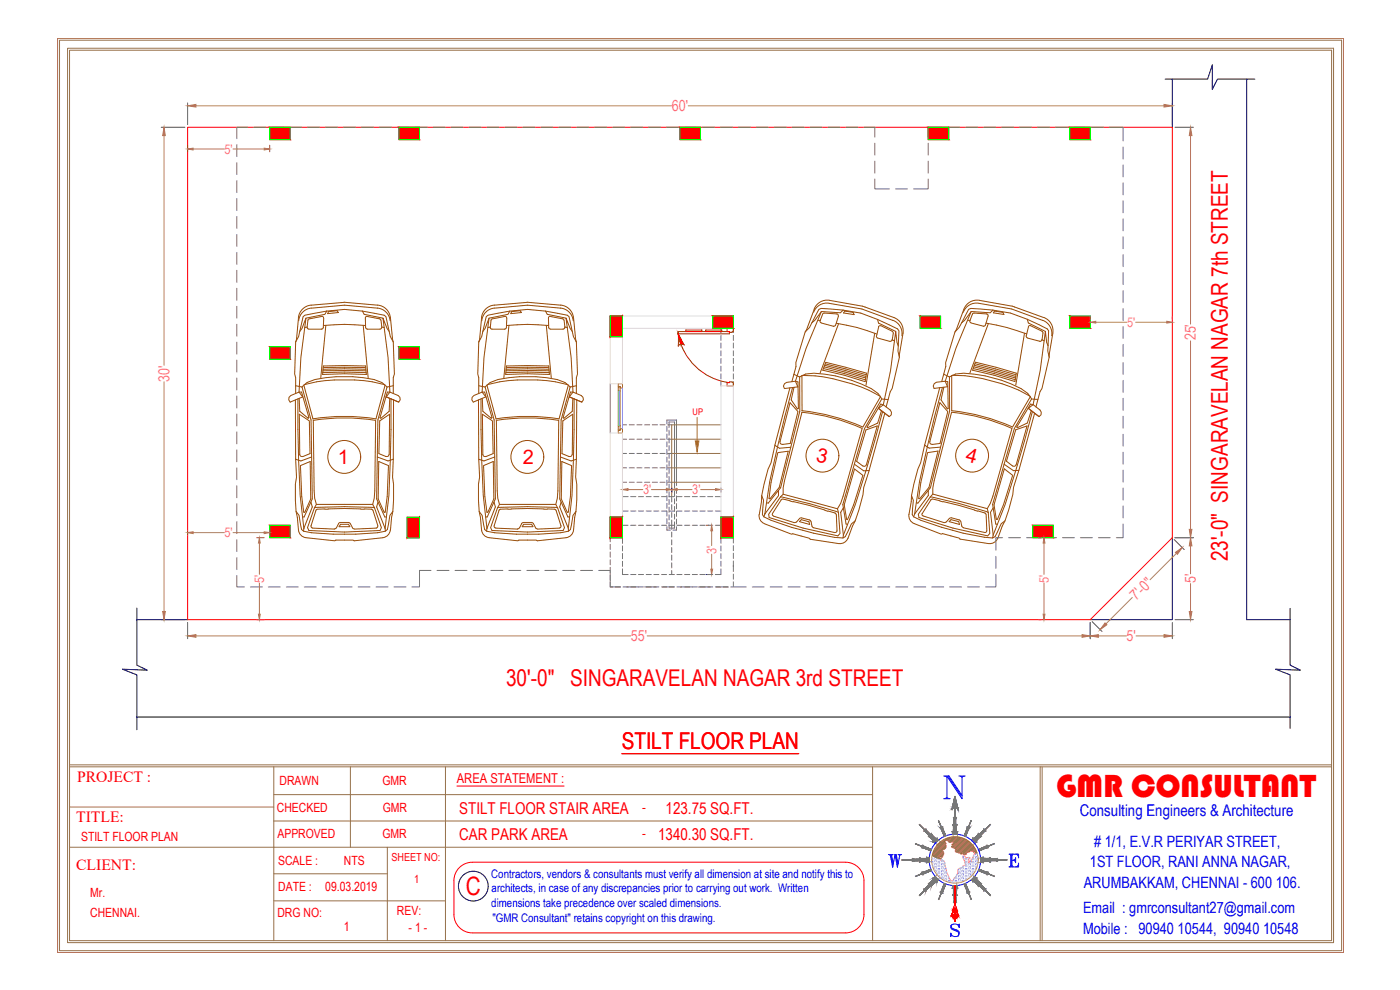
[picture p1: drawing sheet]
<svg xmlns="http://www.w3.org/2000/svg" width="420mm" height="297mm" viewBox="0 0 420 297" stroke-linecap="round" stroke-linejoin="round" font-family="sans-serif">
<defs><g id="words">
<text font-size="9.9" fill="#f00" x="317" y="239.1">GMR CONSULTANT</text>
<text font-size="7.6" fill="#f00" x="139.8" y="268.6">C</text>
<text font-size="7.5" fill="#00f" x="265.6" y="261.4">W</text>
<g font-size="6.9" fill="#f00">
<text x="368.5" y="168.4" transform="rotate(-90 368.5 168.4)">23'-0&quot; SINGARAVELAN NAGAR 7th STREET</text>
<text x="151.9" y="206">30'-0&quot; SINGARAVELAN NAGAR 3rd STREET</text>
<text x="186.6" y="224.7">STILT FLOOR PLAN</text>
</g>
<g font-size="6" fill="#f00">
<text x="101.4" y="139.3">1</text>
<text x="156.9" y="139.3">2</text>
<text x="244.6" y="138.3" transform="rotate(15 244.6 138.3)">3</text>
<text x="289.6" y="138.3" transform="rotate(15 289.6 138.3)">4</text>
</g>
<g font-size="4.9" fill="#f00">
<text x="137.8" y="244.1">STILT FLOOR STAIR AREA</text>
<text x="199.8" y="244.1">123.75 SQ.FT.</text>
<text x="137.8" y="252">CAR PARK AREA</text>
<text x="197.5" y="252">1340.30 SQ.FT.</text>
</g>
<text font-size="4.9" fill="#00f" x="324.1" y="244.9">Consulting Engineers &amp; Architecture</text>
<g font-size="4.7" fill="#f00">
<text x="23.1" y="234.7">PROJECT :</text>
<text x="22.9" y="246.7">TITLE:</text>
<text x="22.9" y="260.9">CLIENT:</text>
</g>
<g font-size="4.7" fill="#00f">
<text x="328.4" y="254.1"># 1/1, E.V.R PERIYAR STREET,</text>
<text x="327.1" y="260.2">1ST FLOOR, RANI ANNA NAGAR,</text>
<text x="325.2" y="266.5">ARUMBAKKAM, CHENNAI - 600 106.</text>
<text x="325" y="274">Email : gmrconsultant27@gmail.com</text>
<text x="325" y="280.2">Mobile : 90940 10544, 90940 10548</text>
</g>
<g font-size="4.6" fill="#f0f">
<text x="201.6" y="33.4">60'</text>
<text x="358.9" y="102.2" transform="rotate(-90 358.9 102.2)">25'</text>
<text x="50.8" y="114.5" transform="rotate(-90 50.8 114.5)">30'</text>
<text x="358.9" y="175" transform="rotate(-90 358.9 175)">5'</text>
<text x="341" y="180.4" transform="rotate(-45 341 180.4)">7'-0&quot;</text>
<text x="189.3" y="192.4">55'</text>
<text x="338.1" y="192.4">5'</text>
</g>
<g font-size="4.1" fill="#f00">
<text x="137.1" y="235">AREA STATEMENT :</text>
<text x="192.7" y="243.5">-</text>
<text x="192.7" y="251.5">-</text>
</g>
<g font-size="4" fill="#f0f">
<text x="67.4" y="46.1">5'</text>
<text x="338.3" y="98.1">5'</text>
<text x="193" y="148.3">3'</text>
<text x="207.8" y="148.3">3'</text>
<text x="67.4" y="161.2">5'</text>
<text x="215" y="166.2" transform="rotate(-90 215 166.2)">3'</text>
<text x="79.2" y="174.8" transform="rotate(-90 79.2 174.8)">5'</text>
<text x="314.7" y="174.8" transform="rotate(-90 314.7 174.8)">5'</text>
</g>
<g font-size="3.8" fill="#f00">
<text x="83.9" y="235.5">DRAWN</text>
<text x="114.8" y="235.5">GMR</text>
<text x="83.1" y="243.7">CHECKED</text>
<text x="114.9" y="243.8">GMR</text>
<text x="83.3" y="251.5">APPROVED</text>
<text x="114.8" y="251.3">GMR</text>
<text x="24.3" y="252.4">STILT FLOOR PLAN</text>
<text x="83.5" y="259.4">SCALE :</text>
<text x="103.2" y="259.5">NTS</text>
<text x="27.1" y="269.2">Mr.</text>
<text x="83.5" y="267.3">DATE :</text>
<text x="97.6" y="267.4">09.03.2019</text>
<text x="27.1" y="275">CHENNAI.</text>
<text x="83.3" y="275">DRG NO:</text>
<text x="119.1" y="274.6">REV:</text>
<text x="103.2" y="279.2">1</text>
<text x="122.6" y="279.5">- 1 -</text>
</g>
<g font-size="3.6" fill="#00f">
<text x="147.4" y="263.4">Contractors, vendors &amp; consultants must verify all dimension at site and notify this to</text>
<text x="147.5" y="267.6">architects, in case of any discrepancies prior to carrying out work. Written</text>
<text x="147.4" y="272.2">dimensions take precedence over scaled dimensions.</text>
<text x="147.8" y="276.5">&quot;GMR Consultant&quot; retains copyright on this drawing.</text>
</g>
<g font-size="3.3" fill="#f00">
<text x="117.5" y="258.3">SHEET NO:</text>
<text x="124.2" y="264.8">1</text>
</g>
<text font-size="2.8" fill="#f00" x="207.9" y="124.6">UP</text>
</g></defs>
<!-- layer: Hat -->
<g fill="none" stroke="#767676" stroke-width=".3">
<path d="M74.3 38.2h-3.2v3.4M76.2 38.2h3.6M81.5 38.2h3.6M86.9 38.2h3.6M92.3 38.2h3.6M97.7 38.2h3.6M103.1 38.2h3.6M108.5 38.2h3.6M113.8 38.2h3.6M119.3 38.2h3.6M124.6 38.2h3.6M130 38.2h3.6"/>
<path d="M135.4 38.2h3.6M140.8 38.2h3.6M146.2 38.2h3.6M151.6 38.2h3.6M156.9 38.2h3.6M162.3 38.2h3.6M167.7 38.2h3.6M173.1 38.2h3.6M178.5 38.2h3.6M183.9 38.2h3.6M189.3 38.2h3.6M194.6 38.2h3.6"/>
<path d="M200 38.2h3.6M205.4 38.2h3.6M210.8 38.2h3.6M216.2 38.2h3.6M221.6 38.2h3.6M227 38.2h3.5M232.4 38.2h3.6M237.7 38.2h3.6M243.1 38.2h3.6M248.5 38.2h3.6M253.9 38.2h3.6M259.3 38.2h3.3v2.9"/>
<path d="M282.7 38.2h-4.1v2.9M284.4 38.2h3.6M289.9 38.2h3.6M295.2 38.2h3.6M300.6 38.2h3.6M306 38.2h3.6M311.4 38.2h3.6M316.8 38.2h3.6M322.2 38.2h3.6M327.5 38.2h3.6M333 38.2h4.1v4.1M71.1 43.4v3.6"/>
<path d="M71.1 48.8v3.6M71.1 54.2v3.6M71.1 59.6v3.6M262.6 53.7v3h4.4M262.6 43v3.5M262.6 48.3v3.6M268.8 56.7h3.5M278.6 53.7v3h-4.4M278.6 43v3.5M278.6 48.3v3.6M337.1 44.1v3.6M337.1 49.5v3.6"/>
<path d="M337.1 54.9v3.6M71.1 64.9v3.6M71.1 70.4v3.5M71.1 75.7v3.6M337.1 60.2v3.6M337.1 65.7v3.6M337.1 71v3.6M337.1 76.4v3.6M71.1 81.1v3.6M71.1 86.5v3.6M71.1 91.9v3.6M71.1 97.3v3.6"/>
<path d="M337.1 81.8v3.6M337.1 87.2v3.6M337.1 92.6v3.6M337.1 98v3.6M71.1 102.7v3.6M71.1 108v3.6M71.1 113.4v3.6M71.1 118.8v3.6M337.1 103.3v3.6M337.1 108.8v3.5M337.1 114.1v3.6M337.1 119.5v3.6"/>
<path d="M71.1 124.2v3.6M71.1 129.6v3.6M71.1 135v3.6M186.8 136.1h1.2M186.8 131.8h1.2M186.8 127.5h1.2M188.8 136.1h1.6M188.8 131.8h1.6M188.8 127.5h1.6M191.1 136.1h1.6M191.1 131.8h1.6M191.1 127.5h1.6"/>
<path d="M193.5 136.1h1.5M193.5 131.8h1.5M193.5 127.5h1.5M195.7 136.1h1.6M195.7 131.8h1.6M195.7 127.5h1.6M198.1 136.1h1.5M198.1 131.8h1.5M198.1 127.5h1.5M200.2 126v1.2M200.2 127.9v1.6M200.2 130.2v1.6"/>
<path d="M200.2 132.5v1.6M200.2 134.8v1.6M200.2 137.2v1.5M200.2 139.4v1.6M200.4 136.1h1.2M200.4 131.8h1.2M200.4 127.5h1.2M200.8 126.6v1.7M200.8 129.1v1.5M200.8 131.4v1.5M200.8 133.7v1.5M200.8 136v1.5"/>
<path d="M200.8 138.3v1.6M337.1 124.9v3.6M337.1 130.3v3.6M337.1 135.7v3.6M71.1 140.4v3.5M71.1 145.8v3.6M71.1 151.1v3.6M71.1 156.5v3.6M186.8 157.6h1.7M186.8 153.3h1.7M186.8 149h1.7M186.8 144.7h1.2"/>
<path d="M186.8 140.4h1.2M188.8 144.7h1.6M188.8 140.4h1.6M189.3 157.6h1.5M189.3 153.3h1.5M189.3 149h1.5M191.1 144.7h1.6M191.1 140.4h1.6M191.6 157.6h1.5M191.6 153.3h1.5M191.6 149h1.5M193.5 144.7h1.5"/>
<path d="M193.5 140.4h1.5M193.9 157.6h1.6M193.9 153.3h1.6M193.9 149h1.6M195.7 144.7h1.6M195.7 140.4h1.6M196.2 157.6h1.5M196.2 153.3h1.5M196.2 149h1.5M198.1 144.7h1.5M198.1 140.4h1.5M198.5 157.6h1.6"/>
<path d="M198.5 153.3h1.6M198.5 149h1.6M200.2 141.8v1.5M200.2 144.1v1.5M200.2 146.4v1.5M200.2 148.7v1.5M200.2 151v1.5M200.2 153.3v1.6M200.2 155.6v1.5M200.2 157.9v1.1h1M200.4 144.7h1.2M200.4 140.4h1.2"/>
<path d="M200.8 140.6v1.6M200.8 142.9v1.6M200.8 145.2v1.6M200.8 147.5v1.6M200.8 149.9v1.5M200.8 152.1v1.6M200.8 154.5v1.5M200.8 157.6h1.6M200.8 153.3h1.6M200.8 149h1.6M201.6 149v1.6M201.6 151.4v1.6"/>
<path d="M201.6 153.7v1.5M201.6 156v2.8M201.6 159.6v1.6M202.4 144.7v1.9M202.4 147.3v1.6M202.4 149.6v1.6M202.4 151.9v1.6M202.4 154.3v1.5M202.4 156.6v1.9h-1.6v-1.7M203 144.7v1M203 146.5v1.5M203 148.8v1.5"/>
<path d="M203 151.1v1.6M203 153.4v1.5M203 155.7v1.6M203 158v1h-1M203.2 157.6h1.5M203.2 153.3h1.5M203.2 149h1.5M205.4 157.6h1.6M205.4 153.3h1.6M205.4 149h1.6M207.8 157.6h1.5M207.8 153.3h1.5"/>
<path d="M207.8 149h1.5M210.1 157.6h1.5M210.1 153.3h1.5M210.1 149h1.5M212.4 157.6h1.5M212.4 153.3h1.5M212.4 149h1.5M214.7 157.6h1.7M214.7 153.3h1.7M214.7 149h1.7M337.1 157.2v4.1h-2.1M337.1 141.1v3.6"/>
<path d="M337.1 146.4v3.6M337.1 151.8v3.6M71.1 172.7v3.4h2.3M71.1 161.9v3.6M71.1 167.3v3.6M75.1 176.1h3.6M80.5 176.1h3.6M85.9 176.1h3.6M91.3 176.1h3.6M96.7 176.1h3.6M102.1 176.1h3.6M107.5 176.1h3.5"/>
<path d="M112.9 176.1h3.6M118.2 176.1h3.6M129.4 171.2h-3.5v4.9h-2.3M131.1 171.2h3.6M136.6 171.2h3.6M141.9 171.2h3.6M147.3 171.2h3.6M152.7 171.2h3.6M158.1 171.2h3.6M163.5 171.2h3.6M168.9 171.2h3.6M174.2 171.2h3.6"/>
<path d="M179.7 171.2h3.4v4.9h3.1h-1.5M183.1 174.9v1.2h.8M183.1 161.3v1.3M183.1 163.3v1.5M183.1 165.6v1.6M183.1 167.9v1.6M183.1 170.2v1.6M183.1 172.6v1.5M186.8 170.7v1.7h1.7M186.8 161.3v1.7M186.8 163.8v1.5M186.8 166.1v1.5"/>
<path d="M186.8 168.4v1.5M187 176.1h6.1M189.3 172.4h1.5M191.6 172.4h1.5M193.4 176.1h4.3M193.9 172.4h1.6M196.2 172.4h1.5M198.5 176.1h3.9M198.5 172.4h1.6M200.8 172.4h1.6M201.6 161.9v1.6M201.6 164.3v1.5"/>
<path d="M201.6 166.5v1.6M201.6 168.9v1.5M201.6 171.2v1.2M203.2 176.1h6.1M203.2 172.4h1.5M205.4 172.4h1.6M207.8 172.4h1.5M209.6 176.1h4.3M210.1 172.4h1.5M212.4 172.4h1.5M214.7 176.1h3.9M216.4 170.7v1.7h-1.7"/>
<path d="M216.4 161.3v1.7M216.4 163.8v1.5M216.4 166.1v1.5M216.4 168.4v1.5M220.1 169.9h.1M220.1 174.5v1.6h-.8M220.1 161.3v1.6M220.1 163.7v1.5M220.1 166v1.6M220.1 168.3v3.2M220.1 172.3v1.5M220.3 176.1h3.6"/>
<path d="M225.8 176.1h3.5M231.1 176.1h3.6M236.5 176.1h3.6M241.9 176.1h3.6M247.3 176.1h3.6M252.7 176.1h3.6M258.1 176.1h3.6M263.4 176.1h3.6M268.8 176.1h3.6M274.2 176.1h3.6M279.6 176.1h3.6M285 176.1h3.6"/>
<path d="M290.4 176.1h3.6M298.9 172.3v3.8h-3.1M298.9 166.9v3.6M300.9 161.3h-2v3.8M302.7 161.3h3.6M308.1 161.3h3.6M313.5 161.3h3.6M318.9 161.3h3.6M324.2 161.3h3.6M329.6 161.3h3.6"/>
</g>
<!-- layer: Hatch -->
<g fill="none" stroke="#767676" stroke-width=".3">
<path d="M216.4 98.5v1.3M220.1 98.5v1.3M216.4 100.6v1.6M216.4 102.9v1.5M216.4 105.2v1.6M216.4 107.5v1.6M216.4 109.9v1.5M216.4 112.1v1.6M216.4 114.5v1.3M220.1 100.6v1.6M220.1 102.9v1.5M220.1 105.2v1.6"/>
<path d="M220.1 107.5v1.6M220.1 109.9v1.5M220.1 112.1v1.6M220.1 114.5v1.3M200.2 126h2.8v18.7M200.8 126.6h1.6v18.1"/>
</g>
<!-- layer: Steps -->
<path d="M201.6 136.1h14.8M201.6 131.8h14.8M216.4 127.5h-14.8v21.5M201.6 144.7h14.8M201.6 140.4h14.8" fill="none" stroke="#95704a" stroke-width=".3"/>
<path d="M208.7 132.3h1.1l-.6 3.3z" fill="#dda500" stroke="#dda500" stroke-width=".3"/>
<path d="M209.2 125.2v7.1" fill="none" stroke="#dda500" stroke-width=".3"/>
<!-- layer: DIM -->
<g fill="none" stroke="#950070" stroke-width=".3">
<path d="M56.3 43.6v2M80.9 43.6v2M327.2 95v.8M351.8 95v.8M56.3 159.3v1.4M80.9 159.3v1.4M186.8 146.4v1.3M201.6 146.4v1.3M211.9 157.6h.9M216.4 146.4v1.3M77 161.3h2.3M211.9 172.4h.9"/>
<path d="M311.7 161.3h.8M77 185.9h2.3M311.7 185.9h.8"/>
</g>
<g fill="none" stroke="#b8735c" stroke-width=".3">
<path d="M17.3 11.5h385.9v274.3h-385.9zM58.8 31.8h142.7M206.5 31.8h142.8M49.2 40.7v68.9M58 44.7h9.4M69.9 44.7h9.4M357.3 40.7v56.5M328.8 96.7h9.4M340.8 96.7h9.4M49.2 114.6v68.9M357.3 102.3v56.5M58 159.8h9.4"/>
<path d="M69.9 159.8h9.4M188.5 146.9h4.4M195.5 146.9h4.5M203.2 146.9h4.5M210.3 146.9h4.5M213.6 159.3v4.4M77.9 162.9v9.4M77.9 174.9v9.4M213.6 166.3v4.5M313.3 162.9v9.4M313.3 174.9v9.4M339.8 179.3l-7.9 7.9"/>
<path d="M353.1 166l-8 7.9M357.3 163.8v8.4M357.3 175.1v8.4M58.8 190.8h130.5M194.2 190.8h130.5M329.6 190.8h8.5M341 190.8h8.3"/>
</g>
<g fill="#b8735c" stroke="#b8735c" stroke-width=".3">
<path d="M201.6 146.9l1.6-.3v.6z"/>
<path d="M214.8 146.6l1.6 .3-1.6 .3z"/>
<path d="M200 146.6l1.6 .3-1.6 .3z"/>
<path d="M186.8 146.9l1.7-.3v.6z"/>
<path d="M213.6 157.6l.3 1.7h-.6z"/>
<path d="M213.3 170.8h.6l-.3 1.6z"/>
<path d="M349.3 31.3l2.5 .5-2.5 .3z"/>
<path d="M56.3 31.8l2.5-.5v.8z"/>
<path d="M49.2 38.2l.4 2.5h-.8z"/>
<path d="M48.8 183.5h.8l-.4 2.4z"/>
<path d="M324.7 190.4l2.5 .4-2.5 .4z"/>
<path d="M56.3 190.8l2.5-.4v.8z"/>
<path d="M349.3 190.4l2.5 .4-2.5 .4z"/>
<path d="M327.2 190.8l2.4-.4v.8z"/>
<path d="M356.9 183.5h.8l-.4 2.4z"/>
<path d="M357.3 161.3l.4 2.5h-.8z"/>
<path d="M356.9 158.8h.8l-.4 2.5z"/>
<path d="M357.3 38.2l.4 2.5h-.8z"/>
<path d="M352.8 165.7l2-1.4-1.4 2z"/>
<path d="M331.6 186.9l.6 .6-2 1.4z"/>
<path d="M79.3 44.5l1.6 .2-1.6 .3z"/>
<path d="M56.3 44.7l1.7-.2v.5z"/>
<path d="M77.9 161.3l.2 1.6h-.5z"/>
<path d="M77.6 184.3h.5l-.2 1.6z"/>
<path d="M79.3 159.6l1.6 .2-1.6 .3z"/>
<path d="M56.3 159.8l1.7-.2v.5z"/>
<path d="M313.3 161.3l.3 1.6h-.5z"/>
<path d="M313.1 184.3h.5l-.3 1.6z"/>
<path d="M327.2 96.7l1.6-.3v.5z"/>
<path d="M350.2 96.4l1.6 .3-1.6 .2z"/>
</g>
<!-- layer: DOORS -->
<path d="M203.5 99.5h15.4h-.7v-1h1.9v.9l-.4 .3h-.8v-.2v.7h-15.4zM205.8 99.5v-.5h4.9v.5M211.8 99.5v-.5h4.8v.5M203.5 100.1l1.7 3.3M203.5 100.2a17.8 17.8 0 0 0 15.4 14.6M203.5 100.2l.8 2.9 1 .3M203.6 100.2l-.1 3.6 .8-.7M218.2 114.8l1.5-.2 .4 .3v.9h-1.9z" fill="none" stroke="#b80000" stroke-width=".3"/>
<g fill="#b80000" stroke="#b80000" stroke-width=".3">
<path d="M203.5 100.2l.8 1.4v1.5z"/>
<path d="M204.3 101.6v1.5z"/>
<path d="M204.3 101.6v1.5zM204.3 101.8v1.3l1 .3z"/>
</g>
<!-- layer: Road -->
<path d="M349.7 23.7h12.7l1.5-4.3-.1 7.4 1.6-3.1h11.2M351.8 23.7v14.5M374.1 23.7v162.2h13.1M351.8 161.3v24.6h-24.6M41.1 182.5v17.1l3.1 1.5-7.5-.3 4.4 1.7v16.4M41.1 185.9h15.2M387.2 182.5v17.1l3.1 1.5-7.5-.3 4.4 1.7v16M41.1 215.1h346.1" fill="none" stroke="#000" stroke-width=".3"/>
<!-- layer: Window -->
<path d="M183.1 115.1v14.8" fill="none" stroke="#808080" stroke-width=".3"/>
<path d="M185.5 115.1h1.3v1.3h-.6v-.4h-.7zM185.5 116h.6v1.3h-.6zM185.5 117.3v10.5M186.1 117.3v10.5M185.5 129.1h.7v-.4h.6v1.2h-1.3zM185.5 127.8h.6v1.2h-.6z" fill="none" stroke="#dd6e00" stroke-width=".3"/>
<path d="M185.8 117.3v10.5M185.9 117.3v10.5" fill="none" stroke="#0ff" stroke-width=".3"/>
<path d="M186.8 116.4v12.3" fill="none" stroke="#7fbfff" stroke-width=".3"/>
<!-- layer: Wall -->
<path d="M183.1 94.8h30.8v3.7h-27.1M183.1 96.7v3.7M183.1 101v14.1h3.7v-14.1M183.1 155.2v-25.3h3.7v25.3M216.4 155.2v-39.4h3.7v39.4" fill="none" stroke="#dbdbdb" stroke-width=".3"/>
<!-- layer: Boundary -->
<path d="M56.3 38.2h295.5v123.1l-24.6 24.6h-270.9z" fill="none" stroke="#f00" stroke-width=".3"/>
<!-- layer: DIM -->
<path d="M48.4 38.2h7.1M56.3 30.9v6.5M351.8 30.9v6.5M352.6 38.2h5.5M352.4 161.9l3 3M352.6 161.3h5.5M48.4 185.9h7.1M56.3 186.8v4.8M327.2 186.8v4.8M327.8 186.5l3 3M351.8 186.8v4.8M352.6 185.9h5.5" fill="none" stroke="#545454" stroke-width=".3"/>
<!-- layer: Hat -->
<g fill="#f00" stroke="#f00" stroke-width=".3">
<path d="M186.8 155.2l-3.7 6.1h3.7zM183.1 155.2h3.7l-3.7 6.1z"/>
<path d="M220.1 155.2l-3.7 6.1h3.7zM216.4 155.2h3.7l-3.7 6.1z"/>
<path d="M186.8 94.8l-3.7 6.2h3.7zM183.1 94.8h3.7l-3.7 6.2z"/>
<path d="M213.9 94.8v3.7h6.2zM213.9 94.8h6.2v3.7z"/>
<path d="M186.8 155.2l-3.7 6.1h3.7zM183.1 155.2h3.7l-3.7 6.1z"/>
<path d="M220.1 155.2l-3.7 6.1h3.7zM216.4 155.2h3.7l-3.7 6.1z"/>
<path d="M125.9 155.2l-3.7 6.2h3.7zM122.2 155.2h3.7l-3.7 6.2z"/>
<path d="M80.9 157.6v3.7h6.2zM80.9 157.6h6.2v3.7z"/>
<path d="M80.9 104.1v3.7h6.2zM80.9 104.1h6.2v3.7z"/>
<path d="M119.7 104.1v3.7h6.2zM119.7 104.1h6.2v3.7z"/>
<path d="M186.8 94.8l-3.7 6.2h3.7zM183.1 94.8h3.7l-3.7 6.2z"/>
<path d="M213.9 94.8v3.7h6.2zM213.9 94.8h6.2v3.7z"/>
<path d="M276.1 94.8v3.7h6.2zM276.1 94.8h6.2v3.7z"/>
<path d="M321.1 94.8v3.7h6.1zM321.1 94.8h6.1v3.7z"/>
<path d="M80.9 38.2v3.7h6.2zM80.9 38.2h6.2v3.7z"/>
<path d="M310 157.6v3.7h6.1zM310 157.6h6.1v3.7z"/>
<path d="M119.7 38.2v3.7h6.2zM119.7 38.2h6.2v3.7z"/>
<path d="M204 38.2v3.7h6.2zM204 38.2h6.2v3.7z"/>
<path d="M321.1 38.2v3.7h6.1zM321.1 38.2h6.1v3.7z"/>
<path d="M278.6 38.2v3.7h6.1zM278.6 38.2h6.1v3.7z"/>
</g>
<!-- layer: col -->
<g fill="none" stroke="#0f0" stroke-width=".3">
<path d="M80.9 38.2h6.2v3.7h-6.2zM119.7 38.2h6.2v3.7h-6.2zM204 38.2h6.2v3.7h-6.2zM278.6 38.2h6.1v3.7h-6.1zM321.1 38.2h6.1v3.7h-6.1zM183.1 94.8h3.7v6.2h-3.7zM213.9 94.8h6.2v3.7h-6.2zM276.1 94.8h6.2v3.7h-6.2zM321.1 94.8h6.1v3.7h-6.1zM80.9 104.1h6.2v3.7h-6.2zM119.7 104.1h6.2v3.7h-6.2zM80.9 157.6h6.2v3.7h-6.2z"/>
<path d="M122.2 155.2h3.7v6.2h-3.7zM183.1 155.2h3.7v6.1h-3.7zM216.4 155.2h3.7v6.1h-3.7zM310 157.6h6.1v3.7h-6.1z"/>
</g>
<!-- layer: Furniture -->
<g fill="none" stroke="#954a00" stroke-width=".3">
<path d="M91.8 95.5l-1.5 11.8-.6 10.3h.8l2.2 7.7M92.2 98.1l-.7 .2M96.5 95l-3.7 .6-.4 .5M96.5 94.9l.4 .1 .2 .4M97.1 97.7a58.9 58.9 0 0 1 12.6 0M97.2 95.5l-.2 2.7-.5 .5h-4.1l-.2-.5 .2-2.1M97.8 97.6l-1.5 15.7M98 93.3l-.5 1-5.7 1.2-1.2 3.1-.6 .8-.4 1.6-.9 1.6M98 93.3l-6.5 1.3-.5 .4-1 4.4M98 93.3l5.4-.5 5.4 .5M98.6 93.5l2.5-.3 .5 .6-3.3 .3zM108.8 93.3l6.5 1.3 .5 .4 1 4.4"/>
<path d="M108.8 93.3l.5 1 5.6 1.2M109 97.6l1.5 15.7M110.2 94.9l-.5 .4 .1 3.2 .4 .2 3.9 .1M110.2 95l3.8 .7M113.2 92.4a4.2 4.2 0 0 1 3.9 3.8M113.3 92.5l-9.9-.9-9.9 .8a4.2 4.2 0 0 0-3.9 3.8M113.3 91.5a4.2 4.2 0 0 1 3.9 3.9l.8 7.2 .4 9.6-.4 1.1v4.8M113.4 91.6a57.6 57.6 0 0 0-20.8 .1 4.1 4.1 0 0 0-3 3.7l-.6 6.5-.3 .7-.3 9.6 .3 1.1v4.8M113.9 95.6l.4 .5M114.3 96.1l.2 2.3-.4 .3M114.6 98.1l.7 .2M146.8 95.5l-1.6 11.8-.5 10.3h.8l2.2 7.7"/>
<path d="M147.2 98.1l-.8 .2M147.8 95.6l-.4 .5M148.4 92.4a4.2 4.2 0 0 0-3.8 3.8M148.5 92.5l9.8-.9 9.9 .8a4.2 4.2 0 0 1 3.8 3.8M151.5 95l-3.7 .7M151.5 94.9l.4 .1 .2 .5-.1 2.7-.3 .5h-4.3l-.3-.5 .3-2.1M152 97.7a58.9 58.9 0 0 1 12.6 0M152.7 97.6l-1.5 15.7M153 93.3l-.6 1-5.6 1.2-1.2 3.1-.7 .8-.3 1.6-.9 1.6M153 93.3l-6.5 1.3-.6 .4-1 4.4M153 93.3l5.3-.5 5.4 .5M153.5 93.5l2.6-.3 .4 .6-3.2 .3z"/>
<path d="M163.7 93.3l6.5 1.3 .6 .4 .9 4.4M163.7 93.3l.6 1 5.6 1.2M164 97.6l1.4 15.7M165.2 94.9l-.4 .1-.2 .5 .1 2.7 .5 .5M165.2 95l3.7 .6 .3 .5M169.3 96.1l.2 2.1M169.5 98.2l-.1 .4-.4 .1-3.8 .1M169.5 98.1l.8 .2M244.2 93.7a4.2 4.2 0 0 1 4.7-2.7l9.8 1.7 9.3 3.4M244.3 92.8a4.2 4.2 0 0 1 4.7-2.7 57.5 57.5 0 0 1 20 5.5 4.2 4.2 0 0 1 2 4.4l-1.1 7.2-2.1 9.3-.6 1.1-1.3 4.5M244.3 92.8l-2.7 6.8-2.8 9.2 .1 1.2-1.2 4.5M245.4 96.1h.8"/>
<path d="M246.5 96.9l3.7 1M246.5 93.5l-4.6 11-3.2 9.9 .8 .2 .1 8M246.9 94.3l-.8 1.9v.4l.3 .2M250.8 97.5l-.6 .4M251 97a54.1 54.1 0 0 1 12.2 3.2M251.1 94.2l.4 .2 .1 .4M251.2 94.2l-3.8-.3-.5 .3M251.6 94.9l-.8 2.6M251.7 97.1l-5.6 14.8M253 93l-.8 .9-5.7-.4-2 2.6-.8 .7-.7 1.5-1.4 1.3M253 93l-6.6-.5-.7 .3-2 4M253 93l5.3 .9 5.1 1.9"/>
<path d="M253.5 93.3l2.5 .4 .3 .7-3.1-.5zM262.5 100l-2.6 15.6M263.4 95.8l6 2.9 .4 .6-.2 4.5M263.4 95.8l.3 1.1 5.1 2.5M263.7 98.1l-.7 2.7 .4 .6M264.4 97.8h-.5l-.2 .3M264.4 97.7l3.5 1.8-.1 2.5M267.9 96.1a4.2 4.2 0 0 1 2.8 4.7M289.1 93.7a4.2 4.2 0 0 1 4.7-2.7l9.8 1.7 9.3 3.4M289.3 92.8l-2.7 6.8-2.8 9.2v1.1l-1.2 4.6M289.3 92.8a4.2 4.2 0 0 1 4.7-2.7 58.6 58.6 0 0 1 19.9 5.5 4.2 4.2 0 0 1 2.1 4.3l-1.1 7.3-2.2 9.3-.6 1-1.2 4.6M290.4 96.1h.7"/>
<path d="M291.4 96.9l3.7 1M291.5 93.5l-4.6 11-3.2 9.9 .7 .2 .2 8M292.3 93.9l-.5 .3-.7 2v.4l.3 .2M292.4 93.9l3.7 .3M295.7 97.5l-.6 .4M295.9 96.9a60.2 60.2 0 0 1 12.2 3.3M296.1 94.2l.4 .5-.8 2.8M296.6 97.1l-5.5 14.8M298 93l-.8 .9-5.7-.4-4.9 6.1M298 93l-6.6-.5-.7 .3-2.1 4M298 93l5.3 .9 5 1.9M298.5 93.3l2.5 .4 .3 .7-3.2-.5z"/>
<path d="M307.5 100l-2.7 15.6M308.3 95.8l6 2.9 .4 .5-.2 4.6M308.3 95.8l.3 1.1 5.1 2.5M308.7 98.1l-.7 2.7M309.3 97.7h-.4l-.3 .3M309.3 97.7l3.5 1.7M312.7 99.4l.3 .5-.3 2.1M312.9 96.1a4.2 4.2 0 0 1 2.7 4.7M86.7 119.2l.6-.5 2.4-1.1 1.1 1.5-3.7 1.6-.4-.7zM88.6 120l.1 17.8 1.6 .5 3.2-1.2M88.7 115.7l1.9 .4M89.4 119.7l.2 18.4 .5 10.6 1.1 9.8"/>
<path d="M89.8 119.5l.2 3.9 2.4 2 .3-.1M90.6 116.1l2.7 9.9 .4 23.7-2.4 5.4h-.5M91.2 115.6l1-.8a32 32 0 0 1 13.7-1.8l6.4 .9 2.3 .9 1 .8M91.2 115.6l-.6 .5M91.2 115.6l2.7 10.1M91.4 115.4a49.2 49.2 0 0 1 24 0M96.9 111.8l6.5-.2 6.5 .2M96.9 111.3h13M96.9 110.8h12.9M97 109.8h12.7l.2 2.6-6.5-.3-6.6 .3zM97 110.3h12.7M115.6 115.6l.6 .5"/>
<path d="M115.6 115.6l-2.8 10.1M115.9 119.1l3.8 1.6 .4-.7-.1-.8-.5-.5-2.5-1.1h-.8l-2.2 7.7 .3 .1M115.9 119.1l3.8 1.6M116.2 116.1l-2.8 9.9-.4 23.7 2.5 5.4h.4M117 119.5l-.2 3.9-2.5 2.1M117.3 119.7v9.1l-.6 19.9-1.1 9.8M118 102.6l-.9-1.6-.3-1.6-.6-.8-1.3-3.1 1.6 11.8 .5 10.3-1.1 1.5M118 115.7l-1.8 .4M118.1 120l-.1 17.8-1.5 .5-3.3-1.2M141.7 119.2l.5-.5 2.5-1.1 1.1 1.5-3.8 1.6-.4-.7zM143.6 120l.1 17.8 1.5 .5 3.3-1.2M143.7 118.1v-4.8l-.3-1.1 .3-9.6 .2-.7 .6-6.5a4.2 4.2 0 0 1 3.8-3.9 58.2 58.2 0 0 1 20.7 .2 4.2 4.2 0 0 1 3.1 3.6l.9 7.3 .3 9.6-.3 1.1v4.8"/>
<path d="M143.7 115.7l1.9 .4M144.4 119.7l.2 18.4 .4 10.6 1.1 9.8M144.7 119.5l.2 3.9 2.5 2.1M145.6 116.1l2.7 9.9 .4 23.7-2.5 5.4h-.4M146.1 115.6l1-.8a32 32 0 0 1 13.7-1.8l6.4 .9 2.3 .9 1.1 .8M146.1 115.6l-.5 .5M146.1 115.6l2.8 10.1M146.3 115.4a49.2 49.2 0 0 1 24 0M151.8 111.8l6.5-.2 6.5 .2M151.8 111.3h13M151.9 110.8h12.9M152 109.8h12.7l.2 2.6-6.6-.3-6.5 .3z"/>
<path d="M152 110.3h12.7M170.6 115.6l.5 .5M170.6 115.6l-2.8 10.1M170.9 119.1l3.7 1.6 .5-.7-.1-.8-.6-.5-2.4-1.1h-.8l-2.1 7.9 2.6-2.1 .2-3.9M170.9 119.1l3.7 1.6M171.1 116.1l-2.7 9.9-.4 23.7 2.4 5.4h.5M172.3 119.7v9.1l-.6 19.9-1.1 9.8M173 102.6l-.9-1.6-.4-1.6-.6-.8-1.2-3.1 1.5 11.8 .6 10.3-1.1 1.5M173 115.7l-1.9 .4M173.1 120l-.1 17.8-1.6 .5-3.2-1.2M235.5 115.1l.6-.4 2.6-.3 .7 1.7-4 .5-.3-.8zM237.1 116.3l-4.6 17.3 1.4 .9 3.4-.3"/>
<path d="M237.9 116.2l-2.4 8.9-4.5 19.3-1.5 9.8M238.3 112.3l1.7 .8M238.3 116.2l-.9 3.8 1.9 2.7M240 113.1v10.3l-5.7 22.9-3.8 4.7-.4-.2M240.7 112.7l1.1-.5a32.2 32.2 0 0 1 13.7 1.9l6 2.5 2 1.4 .7 1M240.7 112.7l-.7 .4M240.7 112.7v10.6M240.9 112.6a49.1 49.1 0 0 1 23.2 6.3M247.1 110.6l6.3 1.5 6.3 1.9M247.3 110.1l12.5 3.3M247.5 109.6l12.4 3.3M247.7 109.2l12.2 3.2"/>
<path d="M247.8 108.7l12.3 3.3-.5 2.5-6.3-1.9-6.4-1.5zM263.4 101.4l3.7 1 .4-.1 .2-.3M264.2 119l-5.3 9.1a60.3 60.3 0 0 0-18.2-4.9M264.2 119l.4 .7M264.6 119.7l-5.1 8.9-6.6 22.8 1 5.8 .4 .2M264.6 119.7l1.9 .2M267.8 101.9l.6 .4M269.9 107.2l-.4-1.8 .1-1.6-.4-1.1-.4-3.3-1.5 11.9-2.2 10.2-1.4 1.1M280.4 115.1l.7-.4 2.6-.3 .7 1.6-4.1 .5-.2-.7zM282 116.3l-4.5 17.3 1.3 .9 3.5-.3M282.8 116.2l-2.3 8.9-4.5 19.3-1.5 9.8M283.2 112.3l1.7 .8"/>
<path d="M283.3 116.2l-.9 3.8 1.9 2.6M284.9 113.1l.1 10.3-5.8 22.9-3.7 4.7-.5-.2M285.6 112.7l1.2-.5a32.7 32.7 0 0 1 13.6 1.8l6 2.6 2 1.4 .8 1M285.6 112.7v10.5a60.3 60.3 0 0 1 18.3 4.9l5.3-9.1M285.6 112.7l-.7 .4M285.8 112.6a49.1 49.1 0 0 1 23.2 6.2M292.1 110.6l6.3 1.5 6.3 1.8M292.3 110.1l12.5 3.3M292.4 109.6l12.4 3.3M292.6 109.1l12.3 3.3M292.7 108.7l12.3 3.3-.4 2.5-6.3-1.9-6.4-1.5zM308 100.8l.3 .6"/>
<path d="M308.4 101.4l3.7 1M309.2 119l.4 .7M309.6 119.7l-5.2 8.9-6.5 22.7 .9 5.9 .5 .1M309.6 119.7l1.9 .1M312.7 102l-.2 .3-.4 .1M312.7 101.9l.7 .4M314.9 107.2l-.4-1.9v-1.5l-.4-1.1-.4-3.3-1.5 11.9-2.2 10.1-1.4 1.1M88.7 137.8l.3 5.4-.4 2.1 .3 8.2 .8 1.1 .8 4.3 .6 .5a79 79 0 0 0 24.6 0M90.2 139.7l2.9-1.2 .2 11.2-1.8 4-.2 .1-.7-4.9zM90.9 136.9h-.6l-.3-.5-.2-12.1 3 2 .2 9.8-2.1 .9M93.9 125.7a60.3 60.3 0 0 1 18.9 0M94 126.1a59.8 59.8 0 0 1 18.7 0"/>
<path d="M94 126.2l.3 21.1 .1 2.2 .6 1.8M112.7 126.2l-.2 21.1-.2 2.2-.5 1.8M116.8 136.3l-.3 .6h-.6M116.8 136.4l.1-12.1-2.9 2-.3 9.8 2.2 .9M118 137.8l-.2 5.4 .3 2.1v4.7l-.2 3.5-.9 1.1-.8 4.3-.5 .5-.1-.9M143.7 137.8l.2 5.4-.3 2.1 .2 8.2 .9 1.1 .8 4.3 .6 .5a79 79 0 0 0 24.5 0M145.8 136.9h-.6l-.3-.5-.1-12.1 3 2 .2 9.8-2.2 .9M147.6 125.3l-.2 .1M148.9 125.7a60.3 60.3 0 0 1 18.9 0M148.9 126.1a59.8 59.8 0 0 1 18.8 0M149 126.2l.2 21.1 .2 2.2 .5 1.8M167.7 126.2l-.3 21.1-.1 2.2-.5 1.8"/>
<path d="M168.6 138.5l2.9 1.2-.3 9.2-.8 4.9-2-4.1zM170.8 136.9h.6l.3-.6 .2-12-3 2-.2 9.8 2.1 .9M173 137.8l-.2 5.4 .3 2.1v4.7l-.3 3.5-.8 1.1-.8 4.3-.6 .5v-.9M232.6 133.6l-1.2 5.3-.9 1.9-1.9 7.9 .6 1.4-.4 4.3 .4 .7a83.4 83.4 0 0 0 21.3 6.1l2.5 .2M234.8 133.3l-.4-.1-.3-.5 3-11.9 2.4 2.7-2.3 9.6-2.4 .3M239.6 122.5l-.3 .1M240.6 123.7a59.8 59.8 0 0 1 18.1 4.8M240.7 123.7l-5.2 20.4-.5 2.3v1.9M258.7 128.6l-5.7 20.3-.7 2.1-1 1.7M260 139.4l-.4 .5-.6-.1M260 139.5l3.3-11.7-3.4 1.2-2.8 9.4 1.9 1.4M263.7 122.6l3.2 2.4 .6-.5v-.8l-.3-.7-2.1-1.5-.8-.3-4.1 6.9"/>
<path d="M263.7 122.6l3.2 2.4M264.5 123.2l-1.1 3.8-3 1.3-.2-.2M264.9 123.5l-2.4 8.8-5.8 19-3.6 9.3M265.6 124l-4.8 17.2-1.6 .1-2.8-2M277.5 133.5l-1.2 5.3-.8 2-1.3 4.5-.6 3.4 .5 1.4-.3 4.3 .4 .7a81.7 81.7 0 0 0 23.7 6.3M282.1 120.8l2.3 2.7-2.3 9.6-2.6 .2-.5-.6zM284.5 122.5l-.2 .1M303.7 128.5a59.3 59.3 0 0 0-18.1-4.8l-5.2 20.4-.4 2.3v1.9M303.7 128.6l-5.7 20.2-.8 2.2-.9 1.6M304.9 139.4l-.4 .5-.6-.1M305 139.4l3.2-11.6-3.4 1.1-2.8 9.5 1.9 1.4M305.2 128l.2 .3"/>
<path d="M308.6 122.5l3.2 2.5 .6-.5 .1-.8-.4-.7-2.1-1.6-.7-.2-4.1 6.9M308.6 122.5l3.2 2.5M309.5 123.2l-1.2 3.7-2.9 1.4M309.8 123.5l-2.3 8.8-5.8 19-3.6 9.2M310.5 124l-4.7 17.1-1.6 .1-2.9-1.9M88.9 153.5l.7 5.5a2.52 2.52 0 0 0 2.2 2.3M91.2 158.5l-.1 .9M93.3 150.6l.4 1.5-2.5 6.4M93.8 158.5l6.6 .3M94.4 152.4l-2.1 5.9 .4 .9 10.7 .4 10.6-.4 .5-.9-2.1-5.9M94.4 152.4l.6-1.1h16.8l.6 1.1M94.4 152.4a120.2 120.2 0 0 1 18 0"/>
<path d="M97.5 152.7l-2.6 .2-1.5 4.9v.4l.4 .2M97.5 152.8h1M98.5 152.7h9.8M100.9 158.3l-.6 .4M102.2 157.3h2.4l.4 .7h-3.2zM104.5 156.8l.6 .3M104.6 156.8h-2.7l-.9 1.6M105.2 157.1l.6 1.3M105.8 158.3l.6 .4M108.3 152.8h1M109.3 152.7l2.5 .2 1.6 4.9M112.9 158.5l-6.5 .3"/>
<path d="M113.3 157.8v.4l-.4 .2M113.5 150.6l-.5 1.5 2.6 6.4M115.6 153.6l-.3 .1M115.6 153.6l.6-4.7 .4-9.2-2.9-1.2-.2 11.2 1.8 4M117.1 159a2.58 2.58 0 0 1-2.1 2.3l-8.7 1-.3-.2h-5.2l-.3 .2-8.7-1M117.9 153.5l-.4 1.7-.3 3.9M143.8 153.5l.7 5.5a2.55 2.55 0 0 0 2.3 2.3l8.6 1 .3-.2h5.2l.3 .2 8.7-1a2.56 2.56 0 0 0 2.2-2.3l.7-5.5M146.1 153.6l.3 .1M146.1 153.6l-.6-4.7-.4-9.2 2.9-1.2 .2 11.2-1.8 4M146.1 158.5v.9M148.3 150.6l.4 1.5-2.6 6.4M148.8 158.5l6.5 .3"/>
<path d="M149.3 152.4l-2.1 5.9 .5 .9 10.6 .4 10.7-.4 .4-.9-2.1-5.9M149.3 152.4l.6-1.1h16.9l.5 1.1M149.3 152.4a120.2 120.2 0 0 1 18 0M152.4 152.7l-2.5 .2-1.6 4.9 .1 .4 .4 .2M152.4 152.8h1M153.4 152.7h9.8M155.9 158.3l-.6 .4M156.5 157.1l.6-.3h2.6l1 1.6M156.5 157.1l-.6 1.3M157.1 157.3h2.5l.3 .7h-3.2zM160.7 158.3l.6 .4M163.2 152.8h1.1"/>
<path d="M164.3 152.7l2.1 .1 .5 .3 1.4 4.7v.4l-.4 .2M167.9 158.5l-6.5 .3M168.4 150.6l-.4 1.5 2.6 6.4M228.6 148.7l-.1 1.9-.7 3.7a2.52 2.52 0 0 0 1.6 2.8M229.4 157.1l8.1 3.2 .4-.2 5 1.4 .3 .3 8.6 1.3a2.57 2.57 0 0 0 2.7-1.6M229.5 154.2l-.3 .9M230.8 149.5l.6-4.7 2-9 3.2-.4-2.8 10.9-2.7 3.3M230.8 149.5l.3 .1M231.9 154.1l-.1 .4 .3 .3M232.1 154.9l6.2 1.9 .7-.2M233.6 147.2v1.5l-4.1 5.5M234.2 149.1l-3.5 5.2 .1 1 10.2 3.2 10.5 2.3 .6-.7-.5-6.3"/>
<path d="M234.2 149.1l.8-.8 8.2 2.2 8.1 2.2 .3 1.1M234.2 149.1a134.1 134.1 0 0 1 17.4 4.7M237.1 150.2l-2.5-.4-2.8 4.3M237.1 150.3l.9 .3M238.1 150.5l9.5 2.5M239.9 156.5l.6-.6 2.3 .6 .2 .9zM242.9 156l.4 .3 .7 2 6.6 1.5M242.9 156l-2.5-.6-1.3 1.2M247.6 153.1l.9 .3M248.5 153.3l2.1 .6 .4 .5 .2 4.9-.2 .4-.4 .1M253.1 152.4l-.8 1.3 .8 6.9M256.5 140.7l2.5 1.9-2.8 8.8-2 4.5-.8-4.4z"/>
<path d="M256.7 156.3l-.9 1.6-1.3 3.6M260.9 141.1l-1.7 5.2-.2 2.1-2.3 7.9-1.2 .9-1.8 3.8-.7 .4 .1-.8M273.6 148.7l-.1 1.8-.7 3.8a2.52 2.52 0 0 0 1.5 2.8M274.4 157.1l8.1 3.2 .4-.2 5 1.4 .2 .3 8.6 1.3a2.58 2.58 0 0 0 2.7-1.6M274.5 154.2l-.3 .9M276 149.6l-.3-.1 .7-4.7 2-9 3.1-.5-2.7 10.9-2.7 3.4M276.8 154.1l-.1 .4 .3 .3M277.1 154.8l6.2 2 .7-.2 1.3-1.2 2.6 .6 .4 .5M278.6 147.1v1.6l-4.1 5.5M279.2 149.1l-3.6 5.2 .2 1 10.2 3.2 10.4 2.3 .7-.7-.5-6.3M279.2 149.1l.8-.8 16.3 4.3 .3 1.2M279.2 149.1a118.2 118.2 0 0 1 17.4 4.7"/>
<path d="M282.1 150.2l-2.6-.4-2.7 4.3M282.1 150.3l.9 .3M283 150.5l9.5 2.5M285.4 155.9l2.3 .6 .3 .9-3.1-.9zM288.4 156.5l.2 1.4M288.6 157.8l.5 .5M292.5 153.1l1 .3M293.5 153.3l2.1 .6M295.6 153.9l.3 .4M296 154.4l.1 4.9-.3 .4-6.7-1.3M298.1 152.4l-.8 1.3 .8 6.8M299.3 155.8l-.3-.1-.7-4.2 3.1-10.8 2.5 1.9-2.7 8.8-1.9 4.4"/>
<path d="M301.6 156.3l-.8 1.6-1.3 3.6M305.8 141.1l-1.6 5.2-.2 2.1-1.3 4.6-1.1 3.3-1.2 .9-1.8 3.8-.7 .4 .2-.9"/>
<circle cx="103.3" cy="137.1" r="4.9"/>
<circle cx="158.3" cy="137.1" r="4.9"/>
<circle cx="246.8" cy="136.7" r="4.9"/>
<circle cx="291.7" cy="136.7" r="4.9"/>
</g>
<!-- layer: TEXT -->
<path d="M137.1 235.8h32.2M186.6 226.1h53.1" fill="none" stroke="#f00" stroke-width=".3"/>
<!-- layer: TITLE -->
<g fill="#767676" stroke="#767676" stroke-width=".3">
<path d="M293.8 255.2l2.3-.9zM293.8 255.3l2.3-1zM296.1 254.3h.5zM296.1 254.4l.5-.1z"/>
<path d="M293.6 254.8l2.4-.9zM293.7 254.9l2.3-.9zM296.2 253.5l-.2 .5zM296.2 253.5l-.2 .5z"/>
<path d="M292.4 253l.3-.3zM292.7 252.7l-.2 .4zM292.7 252.7l.5-.1zM292.8 252.8l.4-.2z"/>
<path d="M293.7 255.1l4.7-2zM293.8 255.1l4.6-2z"/>
<path d="M292.3 252.9l1.8-1.8zM294.1 251.1l-1.7 1.8zM294.1 251.1l.5-.2zM294.1 251.1l.5-.1z"/>
<path d="M297.2 247.4l-5.2 5.2zM297.2 247.4l-5.1 5.2z"/>
<path d="M292.2 252.7l3.2-3.3zM295.4 249.4l-3.2 3.4zM295.4 249.4l.5-.1zM295.5 249.5l.5-.2z"/>
<path d="M291.5 252.1l.3-.3zM291.8 251.8l-.2 .4zM292 251.4l-.1 .5zM292 251.4l-.1 .5z"/>
<path d="M291.7 252.3l1.8-1.8zM293.5 250.5l-1.7 1.8zM293.6 250l-.1 .5zM293.6 250l-.1 .5z"/>
<path d="M291.9 252.4l3.2-3.3zM295.1 249.1l-3.2 3.3zM295.3 248.7l-.1 .5zM295.3 248.7l-.1 .5z"/>
<path d="M277.7 249.5l3.3 3.3zM277.7 249.4l3.3 3.3zM277.2 249.3l.5 .1zM277.2 249.3l.5 .1z"/>
<path d="M280.4 252.8l.3 .2zM280.4 252.7l.3 .3zM280 252.6l.4 .1zM280 252.6l.4 .1z"/>
<path d="M279 251.1l1.9 1.8zM279 251.1l1.9 1.8zM278.6 251l.5 .1zM278.6 250.9l.5 .2z"/>
<path d="M279.6 250.5l1.9 1.8zM279.6 250.5l1.9 1.8zM279.5 250.1l.1 .4zM279.5 250.1l.2 .4z"/>
<path d="M281.3 251.9l.3 .2zM281.3 251.9l.3 .2zM281.1 251.4l.2 .5zM281.1 251.4l.2 .4z"/>
<path d="M278 249.2l3.3 3.2zM278 249.2l3.3 3.2zM277.8 248.7l.2 .5zM277.8 248.7l.2 .4z"/>
<path d="M277.2 254l2.4 .8zM277.2 253.9l2.4 .9zM276.9 253.6l.3 .4zM276.9 253.6l.3 .3z"/>
<path d="M277 254.4l2.4 .8zM277.1 254.3l2.3 .9zM276.6 254.4l.5-.1zM276.6 254.3h.5z"/>
<path d="M274.7 253.2l4.8 1.9zM274.8 253.1l4.7 2z"/>
<path d="M275.9 247.4l5.2 5.2zM275.9 247.4l5.2 5.2z"/>
<path d="M289.7 265.1l1 2.3zM289.7 265.1l1 2.3zM290.7 267.4l.4 .3zM290.7 267.4l.3 .4z"/>
<path d="M289.5 265.2l2 4.6zM289.5 265.2l1.9 4.7z"/>
<path d="M289.3 265.3l1.1 2.2zM289.3 265.3l1 2.3zM290.3 267.6v.5zM290.3 267.6v.5z"/>
<path d="M291.5 263.9l.4 .3zM291.5 263.9l.4 .3zM291.9 264.2l.2 .5zM291.8 264.2l.3 .5z"/>
<path d="M291.8 263.8l1.7 1.8zM291.7 263.8l1.8 1.8zM293.5 265.6l.2 .4zM293.5 265.6l.2 .4z"/>
<path d="M291.9 263.6l3.3 3.3zM291.9 263.7l3.3 3.2zM295.1 267l.3 .4zM295.1 267l.3 .4z"/>
<path d="M292 263.5l5.3 5.1zM292 263.5l5.2 5.2z"/>
<path d="M292.4 263.1l1.7 1.8zM292.3 263.2l1.8 1.8zM294.1 264.9l.5 .2zM294.1 265l.5 .1z"/>
<path d="M292.4 263.1l.4 .2zM292.4 263.1l.3 .3zM292.8 263.3l.4 .1zM292.7 263.4h.5z"/>
<path d="M292.2 263.3l3.3 3.3zM292.2 263.4l3.2 3.3zM295.5 266.6l.5 .1zM295.4 266.7h.6z"/>
<path d="M294.3 258h8zM294.3 258.1l8-.1z"/>
<path d="M293.7 261.2l2.3 .9zM293.6 261.2l2.4 .9zM296 262.1l.3 .4zM296 262.2l.2 .4z"/>
<path d="M293.8 260.9l4.6 2zM293.7 261l4.7 2z"/>
<path d="M294.3 257.8h4.7zM294.3 257.9l4.7-.1zM299 257.8l.3-.2zM299 257.9l.3-.3z"/>
<path d="M294.3 258.2h4.7zM294.3 258.3l4.7-.1zM299 258.2l.4 .2zM299 258.3l.4 .1z"/>
<path d="M294.3 257.3h.4zM294.3 257.4l.4-.1zM294.7 257.3l.4-.2zM294.7 257.4l.4-.3z"/>
<path d="M294.3 258.6h.4zM294.3 258.7l.4-.1zM294.7 258.6l.4 .3zM294.7 258.7l.4 .2z"/>
<path d="M293.8 260.8l2.3 .9zM293.8 260.8l2.3 1zM296.1 261.7h.5zM296.1 261.8l.5-.1z"/>
<path d="M294.3 257.6h2.5zM294.3 257.6h2.5zM296.8 257.6l.4-.3zM296.8 257.6l.4-.3z"/>
<path d="M294.3 258.4h2.5zM294.3 258.5l2.5-.1zM296.8 258.4l.5 .3zM296.8 258.5l.5 .2z"/>
<path d="M278.5 258.7l.4-.1zM278.5 258.6h.4zM278.1 258.9l.4-.3zM278 258.9l.5-.3z"/>
<path d="M278.5 257.4l.4-.1zM278.5 257.3h.4zM278 257.2l.5 .1zM278.1 257.1l.4 .2z"/>
<path d="M287.2 265.7l.1 .4zM287.2 265.7v.4zM287.2 266.1l.3 .4zM287.2 266.1l.3 .4z"/>
<path d="M286.8 265.8l.1 4.6zM286.8 265.8v4.6zM286.8 270.4l.3 .4zM286.8 270.4l.3 .4z"/>
<path d="M287 265.8l.1 2.5zM287 265.8l.1 2.5zM287 268.3l.3 .4zM287 268.3l.3 .4z"/>
<path d="M285.9 265.7l.1 .4zM285.9 265.7l.1 .4zM285.9 266.1l-.1 .5zM285.9 266.1l-.1 .5z"/>
<path d="M286.1 265.8l.1 2.5zM286.1 265.8l.1 2.5zM286.1 268.3l-.1 .4zM286.1 268.3l-.2 .4z"/>
<path d="M286.3 265.8l.1 4.6zM286.3 265.8l.1 4.6zM286.3 270.4l-.1 .4zM286.3 270.4l-.1 .4z"/>
<path d="M280.8 263.1l-1.7 1.9zM279 264.9l1.8-1.8zM278.6 265.2l.5-.2zM278.6 265.1l.4-.2z"/>
<path d="M281.3 263.6l-3.3 3.4zM281.3 263.6l-3.3 3.3zM278 266.9l-.1 .5zM278 266.9l-.2 .5z"/>
<path d="M281 263.3l-3.3 3.4zM277.7 266.6l3.3-3.3zM277.2 266.8l.5-.1zM277.2 266.7l.5-.1z"/>
<path d="M281.6 263.9l-.3 .3zM281.6 263.9l-.3 .3zM281.3 264.2l-.1 .5zM281.3 264.2l-.2 .5z"/>
<path d="M281.4 263.8l-1.7 1.8zM281.4 263.8l-1.8 1.8zM279.6 265.6l-.1 .4zM279.6 265.6l-.1 .4z"/>
<path d="M283.4 265.1l-.9 2.3zM283.4 265.1l-.9 2.3zM282.4 267.4l-.2 .4zM282.1 267.7l.3-.3z"/>
<path d="M283.8 265.2l-.9 2.4zM283.8 265.2l-.9 2.4zM282.8 267.5l.2 .6zM282.8 267.5l.2 .6z"/>
<path d="M280.7 263l-.3 .4zM280.4 263.3l.3-.3zM280 263.5l.4-.1zM280 263.4l.4-.1z"/>
<path d="M283.6 265.2l-1.9 4.7zM283.6 265.2l-1.9 4.7z"/>
<path d="M274.8 263l4.7-2zM274.7 262.9l4.7-2z"/>
<path d="M277.2 262.2l2.4-1zM277.2 262.1l2.3-.9zM277.2 262.1l-.3 .5zM277.2 262.1l-.3 .5z"/>
<path d="M270.6 258.1l8.2-.1zM270.6 258h8.2z"/>
<path d="M274.2 258.3l4.6-.1zM274.2 258.2h4.6zM273.8 258.5l.4-.3zM273.8 258.4l.4-.2z"/>
<path d="M274.2 257.9l4.6-.1zM274.2 257.8h4.6zM273.8 257.6l.4 .3zM273.8 257.6l.4 .2z"/>
<path d="M277.1 261.8l2.3-1zM277 261.7l2.4-.9zM276.6 261.7l.5 .1zM276.6 261.7h.4z"/>
<path d="M276.4 258.5l2.5-.1zM276.4 258.4h2.5zM276 258.7l.4-.3zM275.9 258.7l.5-.3z"/>
<path d="M276.4 257.6h2.5zM276.4 257.6h2.5zM275.9 257.4l.5 .2zM276 257.3l.4 .3z"/>
<path d="M281.1 263.5l-5.1 5.2zM275.9 268.6l5.2-5.1z"/>
<path d="M291.4 246.2l-1.8 4.7zM291.4 246.2l-1.8 4.7z"/>
<path d="M290.3 248.5l-.9 2.3zM290.3 248.5l-.9 2.3zM290.2 248l.2 .5zM290.2 248l.2 .5z"/>
<path d="M290.7 248.6l-.9 2.4zM290.7 248.6l-.9 2.4zM290.7 248.6l.3-.3zM291 248.3l-.3 .4z"/>
<path d="M286.6 239l1 3.9zM286.6 239l.9 4zM287.4 242.6l.1 .4zM287.3 242.6l.2 .4zM287.1 242.3l.3 .3zM287.1 242.3l.2 .3zM286.8 242.1l.3 .3zM286.8 242.1l.3 .3zM286.4 242.1l.4 .1zM286.4 242.1l.4 .1zM286 242.3l.4-.1zM286 242.3l.4-.1zM286 242.3l-.2 .3zM285.8 242.6l.3-.2zM285.8 242.6l-.2 .3zM285.8 242.6l-.2 .3zM286.6 239l-.9 4zM286.6 239l-.9 4z"/>
<path d="M286.3 245.7l.1 4.6zM286.3 245.7l.1 4.6zM286.1 245.3l.3 .4zM286.1 245.3l.3 .4z"/>
<path d="M286.8 245.7l.1 4.6zM286.8 245.7l.1 4.6zM287 245.2l-.1 .5zM287 245.2l-.1 .5z"/>
<path d="M281.6 246.3l2 4.6zM281.6 246.3l2.1 4.6z"/>
<path d="M285.9 249.9l.1 .4zM285.9 249.9l.1 .4zM285.7 249.5l.3 .4zM285.7 249.5l.3 .4z"/>
<path d="M287.2 249.9l.1 .4zM287.2 249.9l.1 .4zM287.4 249.5l-.2 .4zM287.4 249.5l-.1 .4z"/>
<path d="M286.1 247.8l.1 2.5zM286.1 247.8l.1 2.5zM285.9 247.4l.3 .4zM285.9 247.4l.3 .4z"/>
<path d="M287 247.8l.1 2.5zM287 247.8l.1 2.5zM287.2 247.4l-.1 .4zM287.2 247.4l-.1 .4z"/>
<path d="M282.4 248.7l1 2.3zM282.5 248.6l1 2.4zM282.1 248.4l.4 .2zM282.1 248.4l.4 .2z"/>
<path d="M282.8 248.5l1 2.3zM282.8 248.5l1.1 2.3zM282.9 248l-.1 .5zM282.9 248v.5z"/>
<path d="M286.6 239v11.3zM286.6 239v11.3z"/>
</g>
<g fill="none" stroke="#00f" stroke-width=".3">
<path d="M283.2 232.8h1.6l3.9 5.9M283.2 239.6h2M283.5 239.6l.7-.3 .6 .3M283.5 232.8l.7 .3M284.5 232.8l3.9 5.9M287.7 232.8h2M288.1 232.8l.6 .3 .7-.3M288.7 233.1v6.5l-4.5-6.8v6.5M302.8 256.3h2.9v1.1l-.2-1.1M303 256.3l.4 .2M303.1 256.3l.3 .4M303.4 256.3v3.8"/>
<path d="M303.4 259.9l-.4 .2M303.4 259.7l-.3 .4M303.5 256.5v3.4M303.7 256.3v3.8M303.7 258.1h1.1M303.7 259.7l.2 .4M303.7 259.9l.4 .2M303.9 256.3l-.2 .4M304.1 256.3l-.4 .2M304.8 257.4v1.4l-.2-.7zM304.8 257.7l-.4 .4 .4 .3M304.8 257.9l-.7 .2 .7 .2"/>
<path d="M304.8 256.3l.9 .2M305.1 256.3l.6 .4M305.4 256.3l.3 .5M305.7 259.9l-.9 .2M305.7 259.7l-.6 .4M305.7 259.5l-.3 .6M285.5 278.3a2.51 2.51 0 0 0 2 1.1l.2 .3M285.7 277.4a.79 .79 0 0 0 .3 1.3l1.7 .7a1.06 1.06 0 0 1 0 1.3 1.06 1.06 0 0 1-1.3 .3l-.5-.2-.6-.8v1l.2-.5M287.7 277.7l.2-.5v1.1a1.45 1.45 0 0 0-1.1-1.1 1.45 1.45 0 0 0-1.5 .5v.6a3 3 0 0 0 2.2 1.3l.2 .4-.2 .8M302.8 260.1h2.9v-1.1l-.2 1.1"/>
<circle cx="286.6" cy="258" r="7.7"/>
</g>
<circle cx="286.6" cy="258" r="7" fill="none" stroke="#ffbf00" stroke-width=".3"/>
<path d="M290 256.2l-.2 .2a.61 .61 0 0 1-.7 0 .61 .61 0 0 1-.2-.7l-.3 .1-.1 .5-.7-.4a.82 .82 0 0 1-.9-.2 .82 .82 0 0 1-.1-.9l-1.2-.7 .4-.3-.4-.4 .4-.3v-.5l-.8 .2-1.1-.6a.43 .43 0 0 0-.6 .2 .43 .43 0 0 0 .4 .6l-.2 .4a.89 .89 0 0 1 .2 1 .89 .89 0 0 1-.9 .5l-.2 .5 .5 .3-.1 .8-.3 .7-.5-.1a.34 .34 0 0 0-.5 0 .34 .34 0 0 0 .1 .5 .34 .34 0 0 0 .5-.2l-.4 .4 .3 .4 .3-.3 .3 .5 .3-.1 .9 3.6 1.1 2.3 .3 .1a.79 .79 0 0 0 .8-.9 3.2 3.2 0 0 0 1.1-2.5l.2-.2a1.77 1.77 0 0 0 1.4-.9l.8-.3-.4-1.3-.3-.3 .2-.3h-.3a.38 .38 0 0 1-.2-.6 .38 .38 0 0 1 .5-.1l.1-.1a1.33 1.33 0 0 0 1.6 .5l-.1 .3a.88 .88 0 0 0-.3 1.3l.3-.6 .5 .4v-.3a.37 .37 0 0 1-.1-.5 .37 .37 0 0 1 .4-.2v-.5l.3 .1v-.2M290.1 256.2l-.3-.3 .1-.1h.7a1.11 1.11 0 0 1 1.3-.4h.3l-.1 .3 .5-.1 .2 .5-.4 .1-.3 .9" fill="none" stroke="#ff7f9f" stroke-width=".3"/>
<path d="M279.8 256.6l.7 .6 1.6 .5M293.2 255.8l-.4 .3" fill="none" stroke="#bfff00" stroke-width=".3"/>
<g fill="#f00" stroke="#f00" stroke-width=".3">
<path d="M286.5 275.8l.1 .6zM286.4 275.8l.2 .6zM286.2 275.3l.3 .5zM286.2 275.3l.2 .5z"/>
<path d="M286 274.5v.3zM286.1 274.6l-.1 .2zM286 274.8v.3zM286 274.8v.3zM286 275.1l.1 .2zM286 275.1l.1 .2z"/>
<path d="M285.5 274.8h.3zM285.5 274.8h.3zM285.8 274.8l.3-.2zM285.8 274.8l.3-.2z"/>
<path d="M285.8 274.3l-.3 .6zM285.7 274.3l-.3 .5zM286 273.7l-.2 .6zM285.9 273.7l-.2 .6zM286.1 273.1l-.2 .6zM286 273.1l-.1 .6z"/>
<path d="M286.3 272.6l.3-.1zM286.3 272.6h.3zM286.3 272.6l-.2 .2zM286.1 272.8l.2-.1zM286.1 272.8l-.1 .3zM286.2 272.9l-.2 .2z"/>
<path d="M286.6 272.6v3.8zM286.6 272.6v3.8z"/>
<path d="M287.1 274.5v.3zM287.1 274.5l.1 .3zM287.1 274.8v.3zM287.2 274.8l-.1 .3zM287.1 275.1l-.1 .2zM287.2 275.1l-.2 .2zM287 275.3l-.3 .5zM287.1 275.3l-.4 .5zM286.7 275.8l-.1 .6zM286.7 275.8l-.1 .6z"/>
<path d="M287.1 274.5l.3 .3zM287.1 274.5l.3 .3zM287.4 274.8l.3 .1zM287.4 274.8l.3 .1z"/>
<path d="M286.6 272.5l.2 .2zM286.6 272.5l.2 .2zM286.9 272.6l.1 .3zM286.9 272.6l.1 .3zM287 272.9l.1 .2zM287.1 272.8v.3zM287.1 273.1l.1 .6zM287.1 273.1l.2 .6zM287.2 273.7l.2 .6zM287.3 273.7l.1 .6zM287.4 274.3l.3 .6zM287.5 274.3l.2 .6z"/>
<path d="M286.6 272.6v3.8zM286.6 272.6v3.8z"/>
<path d="M286.6 265.8v6zM286.6 265.8v6z"/>
</g>
<circle cx="286.6" cy="272.2" r=".4" fill="none" stroke="#f00" stroke-width=".3"/>
<g fill="none" stroke="#7fbfff" stroke-width=".3">
<path d="M279.7 257.5h.3M279.7 258.5h.3M279.8 259.5h.2M280 257h.1M280 258h.1M280 259h.1M280.5 257.5h.1M280.5 258.5h.1M280.5 259.5h.1M280.5 258h.5M280.5 259h.5M281 257.5h.1"/>
<path d="M281 258.5h.1M281 259.5h.1M281.5 258h.1M281.5 259h.1M281.5 257.5h.1M281.5 258.5h.5M281.5 259.5h.5M282 258h.1M282 259h.1M282.5 258.5h.1M282.5 259.5h.1M282.5 259h.5"/>
<path d="M282.6 258h.2M283 258.5h.1M283 259.5h.1M283.5 259h.1M283.5 259.5h.1M289 257h.2M289.2 257.5h.1M289.7 258h.1M289.7 259h.1M289.7 257.5h.5M289.7 258.5h.5M289.7 259.5h.5"/>
<path d="M290.2 258h.1M290.2 259h.1M290.7 257.5h.1M290.7 259.5h.1M290.7 259h.6M291.3 258.5h.1M291.3 259.5h.1M291.8 258h.1M291.8 259h.1M291.8 258.5h.5M291.8 259.5h.5M291.9 257.5h.4"/>
<path d="M292.3 257h.1M292.3 258h.1M292.3 259h.1M292.8 256.5h.1M292.8 257.5h.1M292.8 258.5h.1M292.8 259.5h.1M292.8 257h.5M292.8 258h.5M292.8 259h.5M292.9 256h.3M293.3 256.5h.1"/>
<path d="M293.3 257.5h.1M293.3 258.5h.1M293.3 259.5h.1M280 260.1h.1M280.5 260.6h.1M280.5 260.1h.5M280.5 261.1h.5M281 262.1h.1M281 260.6h.1M281 261.6h.1M281.5 260.1h.1M281.5 261.1h.1"/>
<path d="M281.5 262.1h.1M281.5 260.6h.5M281.5 261.6h.5M281.5 262.6h.5M282 260.1h.1M282 261.1h.1M282 262.1h.1M282 263.1h.1M282.5 260.6h.1M282.5 261.6h.1M282.5 262.6h.1M282.5 263.7h.1"/>
<path d="M282.5 260.1h.5M282.5 261.1h.5M282.5 262.1h.5M282.5 263.1h.5M283 260.6h.1M283 261.6h.1M283 262.6h.1M283 263.7h.1M283.5 260.1h.1M283.5 261.1h.1M283.5 262.1h.1M283.5 263.1h.1"/>
<path d="M283.5 264.2h.1M283.5 260.6h.4M283.5 261.6h.6M283.5 262.6h.6M283.5 263.7h.6M284.1 262.1h.1M284.1 263.1h.1M284.1 264.2h.1M284.6 263.7h.1M284.6 264.7h.1M284.6 263.1h.1M284.6 264.2h.5"/>
<path d="M285.1 264.7h.1M285.6 264.7h.5M286.1 264.2h.1M286.6 263.7h.1M286.6 264.7h.1M286.6 264.2h.5M286.7 263.1h.4M287.1 262.6h.1M287.1 263.7h.1M287.1 264.7h.1M287.7 261.1h.1M287.7 262.1h.1"/>
<path d="M287.7 263.1h.1M287.7 264.2h.1M287.7 261.6h.5M287.7 262.6h.5M287.7 263.7h.5M287.7 264.7h.5M288.2 260.6h.1M288.2 261.1h.1M288.2 262.1h.1M288.2 263.1h.1M288.2 264.2h.1M288.7 260.6h.1"/>
<path d="M288.7 261.6h.1M288.7 262.6h.1M288.7 263.7h.1M288.7 261.1h.5M288.7 262.1h.5M288.7 263.1h.5M288.7 264.2h.5M288.9 260.1h.3M289.2 260.6h.1M289.2 261.6h.1M289.2 262.6h.1M289.2 263.7h.1"/>
<path d="M289.7 260.1h.1M289.7 261.1h.1M289.7 262.1h.1M289.7 263.1h.1M289.7 264.2h.1M289.7 260.6h.5M289.7 261.6h.5M289.7 262.6h.5M289.7 263.7h.5M290.2 260.1h.1M290.2 261.1h.1M290.2 262.1h.1"/>
<path d="M290.2 263.1h.1M290.7 260.6h.1M290.7 261.6h.1M290.7 262.6h.1M290.7 260.1h.6M290.7 261.1h.6M290.7 262.1h.6M290.7 263.1h.6M291.3 260.6h.1M291.3 261.6h.1M291.3 262.6h.1M291.8 260.1h.1"/>
<path d="M291.8 261.1h.1M291.8 262.1h.1M291.8 260.6h.5M291.8 261.6h.5M291.8 262.6h.1M292.3 260.1h.1M292.3 261.1h.1M292.8 260.6h.1M292.8 260.1h.4M292.8 261.1h.1"/>
</g>
<g fill="none" stroke="#954a4a" stroke-width=".3">
<path d="M281.9 257.3l-.2 .3M282.1 257.5l-.2 .1M282.4 252.5l-1.3 1.3M282.5 257.4l-.3 .3M282.8 255.3l-2 2M282.9 257l-.1 .1M283 255.5l-1.9 1.9M283.2 255.7l-1.8 1.8M283.2 256.4l-.7 .7M283.2 256l-1 1.1M283.3 251.9l-2.9 2.9M283.5 252.8l-3.7 3.7"/>
<path d="M283.8 253.7l-3.5 3.3M283.8 252.9l-3.9 3.9M283.9 254.3l-.7 .6M283.9 253.1l-3.8 3.8M284 253.8l-3.4 3.4M284 251.6l-3.9 3.9M284.6 251.4l-4.6 4.6M285.1 251.2l-.9 .9M285.5 251.2l-1.1 1.1M285.6 254h-.1M285.9 251.1l-1.3 1.3M286.3 251.1l-1.5 1.5"/>
<path d="M286.7 251.1l-1.7 1.6M287 251.1l-1.6 1.6M287.4 251.1l-1.5 1.5M287.7 251.2l-1.6 1.6M288 251.2l-2.3 2.3M288.3 251.3l-2.3 2.3M288.5 251.4l-2.8 2.8M288.6 256l-.2 .2M288.8 251.5l-2.8 2.8M289.1 251.5l-2.9 2.9M289.3 251.7l-2.8 2.9M289.6 251.8l-2.9 2.9"/>
<path d="M289.9 251.9l-3.2 3.1M290 256.1l-.3 .3M290.1 252l-3.4 3.4M290.3 252.1l-3.4 3.5M290.5 252.3l-3.4 3.4M290.7 252.4l-3.3 3.4M291 252.6l-3.3 3.3M291.1 252.8l-3.1 3.1M291.3 252.9l-3.1 3.2M291.5 253.1l-2.6 2.6M291.7 253.3l-2.7 2.7M291.8 253.5l-2.7 2.8"/>
<path d="M292 253.7l-2.7 2.7M292.2 253.9l-2 1.9M292.3 254.1l-1.5 1.5M292.5 254.3l-1.1 1.1M292.6 254.6l-.8 .7M292.7 254.8l-.6 .6M292.9 255l-.7 .7M293 255.3l-.4 .3M293.1 255.5l-.5 .5M293.2 255.8l-.2 .1"/>
</g>
<!-- layer: TITLE BLOCK -->
<g fill="none" stroke="#95704a" stroke-width=".3">
<path d="M17.3 11.5h385.9v274.3h-385.9zM17.9 12.1h384.7v273.1h-384.7zM20.3 14.5h379.9v268.3h-379.9zM20.9 15.1h378.7v267.1h-378.7zM20.9 230.1h112.8M20.9 229.5h378.7M82.2 230.1v52.1M82.2 238.4h179.7M105.2 230.1v24.1M261.9 230.1v52.1M312.2 230.1v52.1M312.8 230.1v52.1"/>
<path d="M399.6 230.1h-265.9v52.1M20.9 254.2h241M20.9 242.1h61.3M82.2 246.3h179.7M116.2 254.2v28M82.2 262.2h34M82.2 270.3h51.5"/>
</g>
<path d="M141.8 258.7a5.5 5.5 0 0 0-5.6 5.5v10.2a5.5 5.5 0 0 0 5.6 5.5M141.8 258.7h112M253.8 258.7a5.5 5.5 0 0 1 5.5 5.5v10.2a5.5 5.5 0 0 1-5.5 5.5M141.8 279.9h112" fill="none" stroke="#f00" stroke-width=".3"/>
<circle cx="142" cy="265.9" r="4.5" fill="none" stroke="#000" stroke-width=".3"/>
<use href="#words"/>
</svg>
